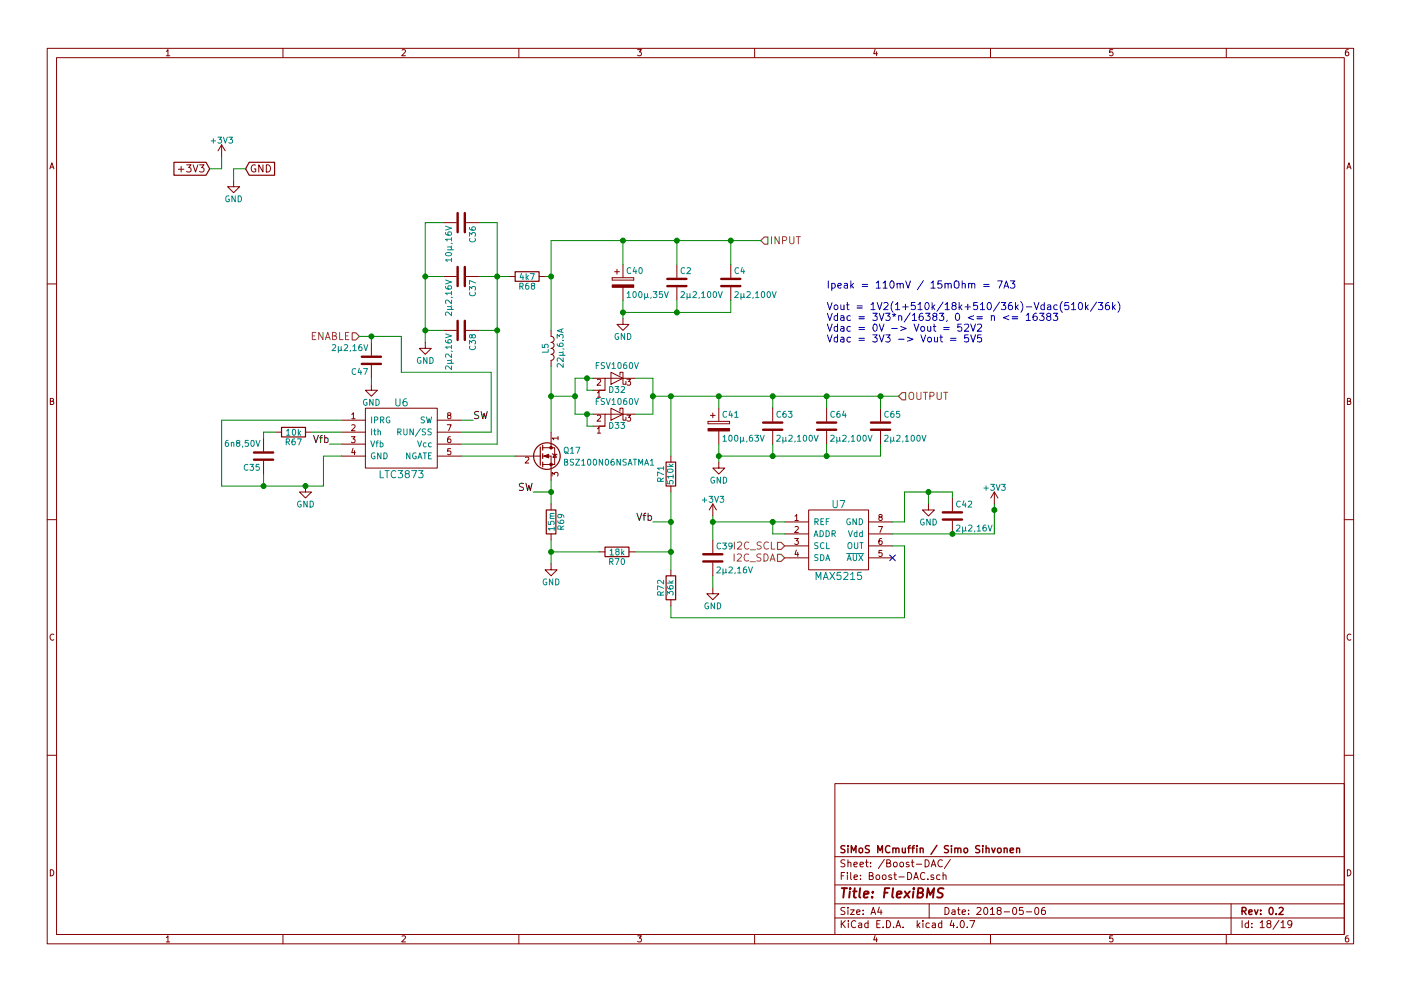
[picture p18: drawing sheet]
EESchema Schematic File Version 2
LIBS:power
LIBS:device
LIBS:switches
LIBS:relays
LIBS:motors
LIBS:transistors
LIBS:conn
LIBS:linear
LIBS:regul
LIBS:74xx
LIBS:cmos4000
LIBS:adc-dac
LIBS:memory
LIBS:xilinx
LIBS:microcontrollers
LIBS:dsp
LIBS:microchip
LIBS:analog_switches
LIBS:motorola
LIBS:texas
LIBS:intel
LIBS:audio
LIBS:interface
LIBS:digital-audio
LIBS:philips
LIBS:display
LIBS:cypress
LIBS:siliconi
LIBS:opto
LIBS:atmel
LIBS:contrib
LIBS:valves
LIBS:Custom_comp_lib
LIBS:FlexiBMS-cache
EELAYER 25 0
EELAYER END
$Descr A4 11693 8268
encoding utf-8
Sheet 18 19
Title "FlexiBMS"
Date "2018-05-06"
Rev "0.2"
Comp "SiMoS MCmuffin / Simo Sihvonen"
Comment1 ""
Comment2 ""
Comment3 ""
Comment4 ""
$EndDescr
$Comp
L LTC3873 U6
U 1 1
P 3350 3650
F 0 "U6" H 3350 3950 60  0000 C CNN
F 1 "LTC3873" H 3350 3350 60  0000 C CNN
F 2 "TO_SOT_Packages_SMD:TSOT-23-8" H 3350 3550 60  0001 C CNN
F 3 "" H 3350 3550 60  0001 C CNN
F 4 "LTC3873ETS8#TRMPBF" H 3350 3650 60  0001 C CNN "MFG"
	1    3350 3650
	1    0    0    -1  
$EndComp
$Comp
L MAX5215 U7
U 1 1
P 7000 4500
F 0 "U7" H 7000 4800 60  0000 C CNN
F 1 "MAX5215" H 7000 4200 60  0000 C CNN
F 2 "Housings_SSOP:MSOP-8_3x3mm_Pitch0.65mm" H 7000 4500 60  0001 C CNN
F 3 "" H 7000 4500 60  0001 C CNN
F 4 "MAX5215GUA+" H 7000 4500 60  0001 C CNN "MFG"
	1    7000 4500
	1    0    0    -1  
$EndComp
$Comp
L CP C40
U 1 1
P 5200 2350
F 0 "C40" H 5225 2450 50  0000 L CNN
F 1 "100µ,35V" H 5225 2250 50  0000 L CNN
F 2 "Capacitors_SMD:CP_Elec_6.3x7.7" H 5238 2200 50  0001 C CNN
F 3 "" H 5200 2350 50  0001 C CNN
F 4 "EEE-FPV101XAP" H 5200 2350 60  0001 C CNN "MFG"
	1    5200 2350
	1    0    0    -1  
$EndComp
$Comp
L R R68
U 1 1
P 4400 2300
F 0 "R68" V 4480 2300 50  0000 C CNN
F 1 "4k7" V 4400 2300 50  0000 C CNN
F 2 "Resistors_SMD:R_0603" V 4330 2300 50  0001 C CNN
F 3 "" H 4400 2300 50  0001 C CNN
F 4 "ANY" V 4400 2300 60  0001 C CNN "MFG"
F 5 "1%" V 4400 2300 60  0001 C CNN "Tol."
	1    4400 2300
	0    1    1    0   
$EndComp
$Comp
L C C37
U 1 1
P 3850 2300
F 0 "C37" H 3875 2400 50  0000 L CNN
F 1 "2µ2,16V" H 3875 2200 50  0000 L CNN
F 2 "Capacitors_SMD:C_0603" H 3888 2150 50  0001 C CNN
F 3 "" H 3850 2300 50  0001 C CNN
F 4 "ANY" H 3850 2300 60  0001 C CNN "MFG"
F 5 "X5R" H 3850 2300 60  0001 C CNN "TempCo."
	1    3850 2300
	0    1    1    0   
$EndComp
$Comp
L C C38
U 1 1
P 3850 2750
F 0 "C38" H 3875 2850 50  0000 L CNN
F 1 "2µ2,16V" H 3875 2650 50  0000 L CNN
F 2 "Capacitors_SMD:C_0603" H 3888 2600 50  0001 C CNN
F 3 "" H 3850 2750 50  0001 C CNN
F 4 "ANY" H 3850 2750 60  0001 C CNN "MFG"
F 5 "X5R" H 3850 2750 60  0001 C CNN "TempCo."
	1    3850 2750
	0    1    1    0   
$EndComp
$Comp
L R R67
U 1 1
P 2450 3600
F 0 "R67" V 2530 3600 50  0000 C CNN
F 1 "10k" V 2450 3600 50  0000 C CNN
F 2 "Resistors_SMD:R_0603" V 2380 3600 50  0001 C CNN
F 3 "" H 2450 3600 50  0001 C CNN
F 4 "ANY" V 2450 3600 60  0001 C CNN "MFG"
F 5 "1%" V 2450 3600 60  0001 C CNN "Tol."
	1    2450 3600
	0    1    1    0   
$EndComp
$Comp
L C C35
U 1 1
P 2200 3800
F 0 "C35" H 2225 3900 50  0000 L CNN
F 1 "6n8,50V" H 2225 3700 50  0000 L CNN
F 2 "Capacitors_SMD:C_0603" H 2238 3650 50  0001 C CNN
F 3 "" H 2200 3800 50  0001 C CNN
F 4 "ANY" H 2200 3800 60  0001 C CNN "MFG"
F 5 "X7R" H 2200 3800 60  0001 C CNN "TempCo."
	1    2200 3800
	-1   0    0    1   
$EndComp
$Comp
L R R69
U 1 1
P 4600 4350
F 0 "R69" V 4680 4350 50  0000 C CNN
F 1 "15m" V 4600 4350 50  0000 C CNN
F 2 "Resistors_SMD:R_1206" V 4530 4350 50  0001 C CNN
F 3 "" H 4600 4350 50  0001 C CNN
F 4 "ANY" V 4600 4350 60  0001 C CNN "MFG"
F 5 "1%" V 4600 4350 60  0001 C CNN "Tol."
F 6 "0.75W" V 4600 4350 60  0001 C CNN "Power"
	1    4600 4350
	1    0    0    -1  
$EndComp
$Comp
L Q_NMOS_DGS Q17
U 1 1
P 4500 3800
F 0 "Q17" H 4700 3850 50  0000 L CNN
F 1 "BSZ100N06NSATMA1" H 4700 3750 50  0000 L CNN
F 2 "Custom_footprints:PG-TDSON-8" H 4700 3900 50  0001 C CNN
F 3 "" H 4500 3800 50  0001 C CNN
F 4 "BSZ100N06NSATMA1" H 4500 3800 60  0001 C CNN "MFG"
	1    4500 3800
	1    0    0    -1  
$EndComp
$Comp
L L L5
U 1 1
P 4600 2900
F 0 "L5" V 4550 2900 50  0000 C CNN
F 1 "22µ,6.3A" V 4675 2900 50  0000 C CNN
F 2 "Custom_footprints:HC9" H 4600 2900 50  0001 C CNN
F 3 "" H 4600 2900 50  0001 C CNN
F 4 "HC9-220-R" V 4600 2900 60  0001 C CNN "MFG"
	1    4600 2900
	1    0    0    -1  
$EndComp
$Comp
L R R70
U 1 1
P 5150 4600
F 0 "R70" V 5230 4600 50  0000 C CNN
F 1 "18k" V 5150 4600 50  0000 C CNN
F 2 "Resistors_SMD:R_0603" V 5080 4600 50  0001 C CNN
F 3 "" H 5150 4600 50  0001 C CNN
F 4 "ANY" V 5150 4600 60  0001 C CNN "MFG"
F 5 "1%" V 5150 4600 60  0001 C CNN "Tol."
	1    5150 4600
	0    1    1    0   
$EndComp
$Comp
L R R71
U 1 1
P 5600 3950
F 0 "R71" V 5680 3950 50  0000 C CNN
F 1 "510k" V 5600 3950 50  0000 C CNN
F 2 "Resistors_SMD:R_0603" V 5530 3950 50  0001 C CNN
F 3 "" H 5600 3950 50  0001 C CNN
F 4 "ANY" V 5600 3950 60  0001 C CNN "MFG"
F 5 "1%" V 5600 3950 60  0001 C CNN "Tol."
	1    5600 3950
	-1   0    0    1   
$EndComp
$Comp
L R R72
U 1 1
P 5600 4900
F 0 "R72" V 5680 4900 50  0000 C CNN
F 1 "36k" V 5600 4900 50  0000 C CNN
F 2 "Resistors_SMD:R_0603" V 5530 4900 50  0001 C CNN
F 3 "" H 5600 4900 50  0001 C CNN
F 4 "ANY" V 5600 4900 60  0001 C CNN "MFG"
F 5 "1%" V 5600 4900 60  0001 C CNN "Tol."
	1    5600 4900
	-1   0    0    1   
$EndComp
$Comp
L CP C41
U 1 1
P 6000 3550
F 0 "C41" H 6025 3650 50  0000 L CNN
F 1 "100µ,63V" H 6025 3450 50  0000 L CNN
F 2 "Capacitors_SMD:CP_Elec_10x10" H 6038 3400 50  0001 C CNN
F 3 "" H 6000 3550 50  0001 C CNN
F 4 "EEE-FK1J101P" H 6000 3550 60  0001 C CNN "MFG"
	1    6000 3550
	1    0    0    -1  
$EndComp
Wire Wire Line
	4600 4000 4600 4200
Wire Wire Line
	3850 3800 4300 3800
Wire Wire Line
	4600 4500 4600 4700
Wire Wire Line
	4600 4600 5000 4600
$Comp
L GND #PWR058
U 1 1
P 4600 4700
F 0 "#PWR058" H 4600 4450 50  0001 C CNN
F 1 "GND" H 4600 4550 50  0000 C CNN
F 2 "" H 4600 4700 50  0001 C CNN
F 3 "" H 4600 4700 50  0001 C CNN
	1    4600 4700
	1    0    0    -1  
$EndComp
Connection ~ 4600 4600
Wire Wire Line
	5600 4600 5300 4600
Wire Wire Line
	5600 4100 5600 4750
Connection ~ 5600 4600
Wire Wire Line
	4600 3050 4600 3600
Wire Wire Line
	4800 3450 4950 3450
Wire Wire Line
	4800 3300 4600 3300
Connection ~ 4600 3300
Connection ~ 4800 3300
Wire Wire Line
	4800 3150 4950 3150
Wire Wire Line
	4800 3150 4800 3450
Wire Wire Line
	5300 3150 5450 3150
Wire Wire Line
	5450 3150 5450 3450
Wire Wire Line
	5450 3450 5300 3450
Wire Wire Line
	5450 3300 7500 3300
Wire Wire Line
	5600 3300 5600 3800
Connection ~ 5450 3300
Wire Wire Line
	4600 2000 4600 2750
Wire Wire Line
	4600 2300 4550 2300
Wire Wire Line
	4000 2300 4250 2300
Wire Wire Line
	4150 1850 4150 3700
Connection ~ 4150 2300
Wire Wire Line
	3700 2300 3550 2300
Wire Wire Line
	3550 1850 3550 2850
Wire Wire Line
	4150 3700 3850 3700
$Comp
L GND #PWR059
U 1 1
P 3550 2850
F 0 "#PWR059" H 3550 2600 50  0001 C CNN
F 1 "GND" H 3550 2700 50  0000 C CNN
F 2 "" H 3550 2850 50  0001 C CNN
F 3 "" H 3550 2850 50  0001 C CNN
	1    3550 2850
	1    0    0    -1  
$EndComp
$Comp
L GND #PWR060
U 1 1
P 2550 4050
F 0 "#PWR060" H 2550 3800 50  0001 C CNN
F 1 "GND" H 2550 3900 50  0000 C CNN
F 2 "" H 2550 4050 50  0001 C CNN
F 3 "" H 2550 4050 50  0001 C CNN
	1    2550 4050
	1    0    0    -1  
$EndComp
Wire Wire Line
	2850 3800 2700 3800
Wire Wire Line
	2700 3800 2700 4050
Wire Wire Line
	2700 4050 1850 4050
Wire Wire Line
	2200 4050 2200 3950
Connection ~ 2550 4050
Wire Wire Line
	2200 3650 2200 3600
Wire Wire Line
	2200 3600 2300 3600
Wire Wire Line
	2600 3600 2850 3600
Wire Wire Line
	2850 3500 1850 3500
Wire Wire Line
	1850 3500 1850 4050
Connection ~ 2200 4050
Wire Wire Line
	6000 3300 6000 3400
Connection ~ 5600 3300
$Comp
L GND #PWR061
U 1 1
P 6000 3850
F 0 "#PWR061" H 6000 3600 50  0001 C CNN
F 1 "GND" H 6000 3700 50  0000 C CNN
F 2 "" H 6000 3850 50  0001 C CNN
F 3 "" H 6000 3850 50  0001 C CNN
	1    6000 3850
	1    0    0    -1  
$EndComp
Wire Wire Line
	6000 3700 6000 3850
Wire Wire Line
	5600 5050 5600 5150
Wire Wire Line
	5600 5150 7550 5150
Wire Wire Line
	7550 5150 7550 4550
Wire Wire Line
	7550 4550 7450 4550
Wire Wire Line
	6550 4450 6450 4450
Wire Wire Line
	6450 4450 6450 4350
Wire Wire Line
	5950 4350 6550 4350
Connection ~ 6450 4350
$Comp
L C C42
U 1 1
P 7950 4300
F 0 "C42" H 7975 4400 50  0000 L CNN
F 1 "2µ2,16V" H 7975 4200 50  0000 L CNN
F 2 "Capacitors_SMD:C_0603" H 7988 4150 50  0001 C CNN
F 3 "" H 7950 4300 50  0001 C CNN
F 4 "ANY" H 7950 4300 60  0001 C CNN "MFG"
F 5 "X5R" H 7950 4300 60  0001 C CNN "TempCo."
	1    7950 4300
	1    0    0    -1  
$EndComp
$Comp
L C C39
U 1 1
P 5950 4650
F 0 "C39" H 5975 4750 50  0000 L CNN
F 1 "2µ2,16V" H 5975 4550 50  0000 L CNN
F 2 "Capacitors_SMD:C_0603" H 5988 4500 50  0001 C CNN
F 3 "" H 5950 4650 50  0001 C CNN
F 4 "ANY" H 5950 4650 60  0001 C CNN "MFG"
F 5 "X5R" H 5950 4650 60  0001 C CNN "TempCo."
	1    5950 4650
	1    0    0    -1  
$EndComp
Wire Wire Line
	7550 4350 7450 4350
Wire Wire Line
	7550 4100 7550 4350
$Comp
L GND #PWR062
U 1 1
P 7750 4200
F 0 "#PWR062" H 7750 3950 50  0001 C CNN
F 1 "GND" H 7750 4050 50  0000 C CNN
F 2 "" H 7750 4200 50  0001 C CNN
F 3 "" H 7750 4200 50  0001 C CNN
	1    7750 4200
	1    0    0    -1  
$EndComp
Wire Wire Line
	7950 4100 7950 4150
Wire Wire Line
	7550 4100 7950 4100
Wire Wire Line
	7750 4100 7750 4200
Connection ~ 7750 4100
$Comp
L GND #PWR063
U 1 1
P 5950 4900
F 0 "#PWR063" H 5950 4650 50  0001 C CNN
F 1 "GND" H 5950 4750 50  0000 C CNN
F 2 "" H 5950 4900 50  0001 C CNN
F 3 "" H 5950 4900 50  0001 C CNN
	1    5950 4900
	1    0    0    -1  
$EndComp
Text HLabel 6550 4550 0    60   Input ~ 0
I2C_SCL
Text HLabel 6550 4650 0    60   Input ~ 0
I2C_SDA
Wire Wire Line
	5950 4300 5950 4500
Wire Wire Line
	5950 4800 5950 4900
$Comp
L +3V3 #PWR064
U 1 1
P 5950 4300
F 0 "#PWR064" H 5950 4150 50  0001 C CNN
F 1 "+3V3" H 5950 4440 50  0000 C CNN
F 2 "" H 5950 4300 50  0001 C CNN
F 3 "" H 5950 4300 50  0001 C CNN
	1    5950 4300
	1    0    0    -1  
$EndComp
$Comp
L +3V3 #PWR065
U 1 1
P 8300 4200
F 0 "#PWR065" H 8300 4050 50  0001 C CNN
F 1 "+3V3" H 8300 4340 50  0000 C CNN
F 2 "" H 8300 4200 50  0001 C CNN
F 3 "" H 8300 4200 50  0001 C CNN
	1    8300 4200
	1    0    0    -1  
$EndComp
Connection ~ 7950 4450
Wire Wire Line
	4150 2750 4000 2750
Connection ~ 4150 2750
Wire Wire Line
	3550 2750 3700 2750
Connection ~ 3550 2750
Connection ~ 5950 4350
$Comp
L GND #PWR066
U 1 1
P 5200 2650
F 0 "#PWR066" H 5200 2400 50  0001 C CNN
F 1 "GND" H 5200 2500 50  0000 C CNN
F 2 "" H 5200 2650 50  0001 C CNN
F 3 "" H 5200 2650 50  0001 C CNN
	1    5200 2650
	1    0    0    -1  
$EndComp
Connection ~ 4600 2300
Connection ~ 5200 2000
Text Label 5450 4350 2    60   ~ 0
Vfb
Text Label 2750 3700 2    60   ~ 0
Vfb
Wire Wire Line
	2850 3700 2750 3700
Wire Wire Line
	5450 4350 5600 4350
Connection ~ 5600 4350
Text Label 4450 4100 2    60   ~ 0
SW
Text Label 3950 3500 0    60   ~ 0
SW
Wire Wire Line
	4600 4100 4450 4100
Connection ~ 4600 4100
Wire Wire Line
	3950 3500 3850 3500
Wire Wire Line
	8300 4450 7450 4450
Wire Wire Line
	8300 4200 8300 4450
Connection ~ 8300 4250
$Comp
L D_Schottky_AAK D32
U 1 1
P 5150 3150
F 0 "D32" H 5150 3250 50  0000 C CNN
F 1 "FSV1060V" H 5150 3050 50  0000 C CNN
F 2 "TO_SOT_Packages_SMD:TO-277A" H 5150 3150 50  0001 C CNN
F 3 "" H 5150 3150 50  0001 C CNN
F 4 "FSV1060V" H 5150 3150 60  0001 C CNN "MFG"
	1    5150 3150
	-1   0    0    1   
$EndComp
$Comp
L D_Schottky_AAK D33
U 1 1
P 5150 3450
F 0 "D33" H 5150 3550 50  0000 C CNN
F 1 "FSV1060V" H 5150 3350 50  0000 C CNN
F 2 "TO_SOT_Packages_SMD:TO-277A" H 5150 3450 50  0001 C CNN
F 3 "" H 5150 3450 50  0001 C CNN
F 4 "FSV1060V" H 5150 3450 60  0001 C CNN "MFG"
	1    5150 3450
	-1   0    0    1   
$EndComp
Wire Wire Line
	4950 3550 4900 3550
Wire Wire Line
	4900 3550 4900 3450
Connection ~ 4900 3450
Wire Wire Line
	4950 3250 4900 3250
Wire Wire Line
	4900 3250 4900 3150
Connection ~ 4900 3150
$Comp
L C C36
U 1 1
P 3850 1850
F 0 "C36" H 3875 1950 50  0000 L CNN
F 1 "10µ,16V" H 3875 1750 50  0000 L CNN
F 2 "Capacitors_SMD:C_1206" H 3888 1700 50  0001 C CNN
F 3 "" H 3850 1850 50  0001 C CNN
F 4 "ANY" H 3850 1850 60  0001 C CNN "MFG"
F 5 "X7R" H 3850 1850 60  0001 C CNN "TempCo."
	1    3850 1850
	0    1    1    0   
$EndComp
Wire Wire Line
	4150 1850 4000 1850
Wire Wire Line
	3700 1850 3550 1850
Connection ~ 3550 2300
Text HLabel 7500 3300 2    60   Input ~ 0
OUTPUT
Text HLabel 6350 2000 2    60   Input ~ 0
INPUT
Wire Wire Line
	4600 2000 6350 2000
Wire Wire Line
	5200 2000 5200 2200
Wire Wire Line
	5200 2500 5200 2650
$Comp
L GND #PWR067
U 1 1
P 1950 1500
F 0 "#PWR067" H 1950 1250 50  0001 C CNN
F 1 "GND" H 1950 1350 50  0000 C CNN
F 2 "" H 1950 1500 50  0001 C CNN
F 3 "" H 1950 1500 50  0001 C CNN
	1    1950 1500
	1    0    0    -1  
$EndComp
$Comp
L +3V3 #PWR068
U 1 1
P 1850 1300
F 0 "#PWR068" H 1850 1150 50  0001 C CNN
F 1 "+3V3" H 1850 1440 50  0000 C CNN
F 2 "" H 1850 1300 50  0001 C CNN
F 3 "" H 1850 1300 50  0001 C CNN
	1    1850 1300
	1    0    0    -1  
$EndComp
Text GLabel 1750 1400 0    60   Input ~ 0
+3V3
Text GLabel 2050 1400 2    60   Input ~ 0
GND
Wire Wire Line
	1850 1300 1850 1400
Wire Wire Line
	1850 1400 1750 1400
Wire Wire Line
	2050 1400 1950 1400
Wire Wire Line
	1950 1400 1950 1500
Text Notes 6900 2850 0    60   ~ 0
Ipeak = 110mV / 15mOhm = 7A3\n\nVout = 1V2(1+510k/18k+510/36k)-Vdac(510k/36k)\nVdac = 3V3*n/16383, 0 <= n <= 16383\nVdac = 0V -> Vout = 52V2\nVdac = 3V3 -> Vout = 5V5
NoConn ~ 7450 4650
$Comp
L C C63
U 1 1
P 6450 3550
F 0 "C63" H 6475 3650 50  0000 L CNN
F 1 "2µ2,100V" H 6475 3450 50  0000 L CNN
F 2 "Capacitors_SMD:C_1210" H 6488 3400 50  0001 C CNN
F 3 "" H 6450 3550 50  0001 C CNN
F 4 "HMK325B7225MM-P" H 6450 3550 60  0001 C CNN "MFG"
F 5 "X7R" H 6450 3550 60  0001 C CNN "TempCo."
	1    6450 3550
	1    0    0    -1  
$EndComp
$Comp
L C C64
U 1 1
P 6900 3550
F 0 "C64" H 6925 3650 50  0000 L CNN
F 1 "2µ2,100V" H 6925 3450 50  0000 L CNN
F 2 "Capacitors_SMD:C_1210" H 6938 3400 50  0001 C CNN
F 3 "" H 6900 3550 50  0001 C CNN
F 4 "HMK325B7225MM-P" H 6900 3550 60  0001 C CNN "MFG"
F 5 "X7R" H 6900 3550 60  0001 C CNN "TempCo."
	1    6900 3550
	1    0    0    -1  
$EndComp
$Comp
L C C65
U 1 1
P 7350 3550
F 0 "C65" H 7375 3650 50  0000 L CNN
F 1 "2µ2,100V" H 7375 3450 50  0000 L CNN
F 2 "Capacitors_SMD:C_1210" H 7388 3400 50  0001 C CNN
F 3 "" H 7350 3550 50  0001 C CNN
F 4 "HMK325B7225MM-P" H 7350 3550 60  0001 C CNN "MFG"
F 5 "X7R" H 7350 3550 60  0001 C CNN "TempCo."
	1    7350 3550
	1    0    0    -1  
$EndComp
Wire Wire Line
	6000 3800 7350 3800
Wire Wire Line
	6450 3800 6450 3700
Connection ~ 6000 3800
Wire Wire Line
	6900 3800 6900 3700
Connection ~ 6450 3800
Wire Wire Line
	7350 3800 7350 3700
Connection ~ 6900 3800
Wire Wire Line
	7350 3300 7350 3400
Connection ~ 6000 3300
Wire Wire Line
	6450 3400 6450 3300
Connection ~ 6450 3300
Wire Wire Line
	6900 3400 6900 3300
Connection ~ 6900 3300
Connection ~ 7350 3300
$Comp
L C C2
U 1 1
P 5650 2350
F 0 "C2" H 5675 2450 50  0000 L CNN
F 1 "2µ2,100V" H 5675 2250 50  0000 L CNN
F 2 "Capacitors_SMD:C_1210" H 5688 2200 50  0001 C CNN
F 3 "" H 5650 2350 50  0001 C CNN
F 4 "HMK325B7225MM-P" H 5650 2350 60  0001 C CNN "MFG"
F 5 "X7R" H 5650 2350 60  0001 C CNN "TempCo."
	1    5650 2350
	1    0    0    -1  
$EndComp
$Comp
L C C4
U 1 1
P 6100 2350
F 0 "C4" H 6125 2450 50  0000 L CNN
F 1 "2µ2,100V" H 6125 2250 50  0000 L CNN
F 2 "Capacitors_SMD:C_1210" H 6138 2200 50  0001 C CNN
F 3 "" H 6100 2350 50  0001 C CNN
F 4 "HMK325B7225MM-P" H 6100 2350 60  0001 C CNN "MFG"
F 5 "X7R" H 6100 2350 60  0001 C CNN "TempCo."
	1    6100 2350
	1    0    0    -1  
$EndComp
Wire Wire Line
	5650 2000 5650 2200
Connection ~ 5650 2000
Wire Wire Line
	6100 2000 6100 2200
Connection ~ 6100 2000
Wire Wire Line
	6100 2600 6100 2500
Wire Wire Line
	5200 2600 6100 2600
Connection ~ 5200 2600
Wire Wire Line
	5650 2500 5650 2600
Connection ~ 5650 2600
Text HLabel 3000 2800 0    60   Input ~ 0
ENABLE
Wire Wire Line
	3850 3600 4100 3600
Wire Wire Line
	4100 3600 4100 3100
Wire Wire Line
	4100 3100 3350 3100
Wire Wire Line
	3350 3100 3350 2800
Wire Wire Line
	3350 2800 3000 2800
$Comp
L C C47
U 1 1
P 3100 3000
F 0 "C47" H 3125 3100 50  0000 L CNN
F 1 "2µ2,16V" H 3125 2900 50  0000 L CNN
F 2 "Capacitors_SMD:C_0603" H 3138 2850 50  0001 C CNN
F 3 "" H 3100 3000 50  0001 C CNN
F 4 "ANY" H 3100 3000 60  0001 C CNN "MFG"
F 5 "X5R" H 3100 3000 60  0001 C CNN "TempCo."
	1    3100 3000
	-1   0    0    1   
$EndComp
$Comp
L GND #PWR069
U 1 1
P 3100 3200
F 0 "#PWR069" H 3100 2950 50  0001 C CNN
F 1 "GND" H 3100 3050 50  0000 C CNN
F 2 "" H 3100 3200 50  0001 C CNN
F 3 "" H 3100 3200 50  0001 C CNN
	1    3100 3200
	1    0    0    -1  
$EndComp
Wire Wire Line
	3100 3150 3100 3200
Wire Wire Line
	3100 2850 3100 2800
Connection ~ 3100 2800
$EndSCHEMATC
